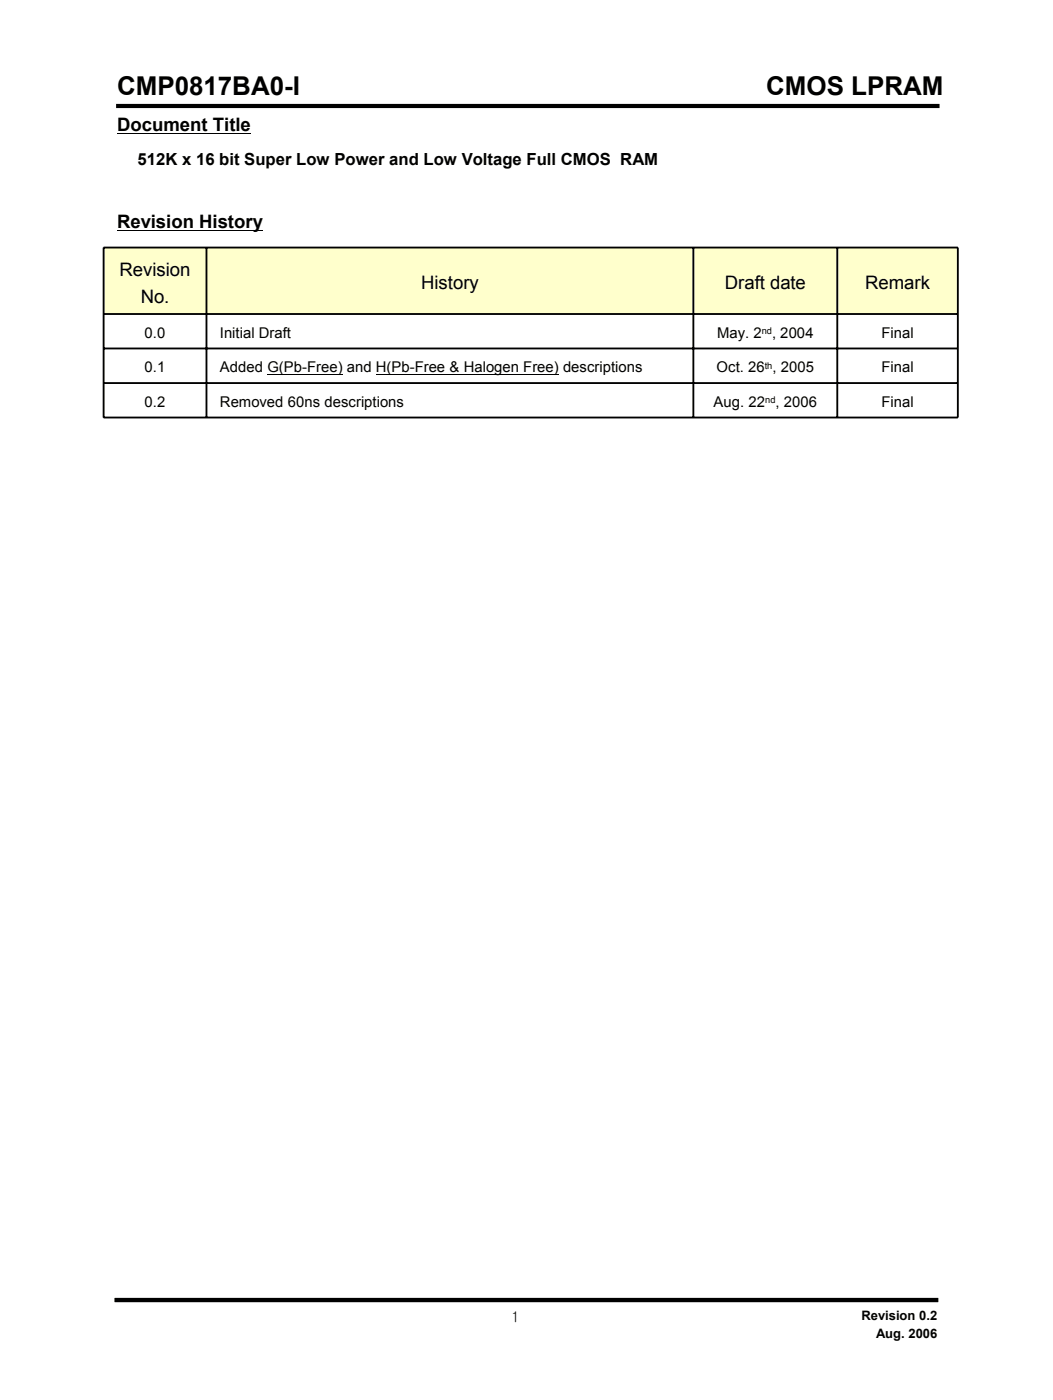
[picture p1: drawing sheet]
<svg xmlns="http://www.w3.org/2000/svg" width="180mm" height="240mm" viewBox="0 0 180 240" stroke-linecap="round" stroke-linejoin="round" font-family="sans-serif">
<defs><g id="words">
<g font-size="4.4">
<text x="20" y="16.2">CMP0817BA0-I</text>
<text x="131.2" y="16.2">CMOS LPRAM</text>
</g>
<g font-size="3.2">
<text x="20" y="22.5">Document Title</text>
<text x="20" y="39.1">Revision History</text>
<text x="20.5" y="47.3">Revision</text>
<text x="24.1" y="51.9">No.</text>
<text x="72.1" y="49.6">History</text>
<text x="124.1" y="49.6">Draft date</text>
<text x="148.1" y="49.6">Remark</text>
</g>
<text font-size="2.9" x="23.6" y="28.2">512K x 16 bit Super Low Power and Low Voltage Full CMOS RAM</text>
<g font-size="2.5">
<text x="24.8" y="57.9">0.0</text>
<text x="37.7" y="57.9">Initial Draft</text>
<text x="122.8" y="57.9">May. 2</text>
<text x="132.2" y="57.9">, 2004</text>
<text x="150.9" y="57.9">Final</text>
<text x="24.8" y="63.8">0.1</text>
<text x="37.7" y="63.8">Added G(Pb-Free) and H(Pb-Free &amp; Halogen Free) descriptions</text>
<text x="122.7" y="63.8">Oct. 26 , 2005</text>
<text x="150.9" y="63.8">Final</text>
<text x="24.8" y="69.7">0.2</text>
<text x="37.7" y="69.7">Removed 60ns descriptions</text>
<text x="122.2" y="69.7">Aug. 22</text>
<text x="132.8" y="69.7">, 2006</text>
<text x="150.9" y="69.7">Final</text>
<text x="87.5" y="226.5">1</text>
</g>
<g font-size="2.2">
<text x="147.5" y="226.3">Revision 0.2</text>
<text x="150" y="229.2">Aug. 2006</text>
</g>
<g font-size="1.6">
<text x="130.4" y="57.3">nd</text>
<text x="130.9" y="63.2">th</text>
<text x="131" y="69.1">nd</text>
</g>
</g></defs>
<path d="M19.9 18.2h140.9M19.6 222.8h141" fill="none" stroke="#000" stroke-width=".71" stroke-linecap="butt"/>
<path d="M20 22.9h22.9M20 39.5h25M45.8 64.1h12.9M64.3 64.1h31.4" fill="none" stroke="#000" stroke-width=".17"/>
<g fill="#ffc">
<path d="M143.3 42.4h20.7v11.4h-20.7z"/>
<path d="M118.7 42.4h24.6v11.4h-24.6z"/>
<path d="M35.4 42.4h83.3v11.4h-83.3z"/>
<path d="M17.7 42.4h17.7v11.4h-17.7z"/>
</g>
<path d="M17.7 53.8h146.3M17.7 42.4h146.3v29.1h-146.3zM17.7 59.7h146.3M35.3 42.4v29.1M118.7 42.4v29.1M143.3 42.4v29.1M17.7 65.6h146.3" fill="none" stroke="#000" stroke-width=".32"/>
<use href="#words"/>
</svg>
